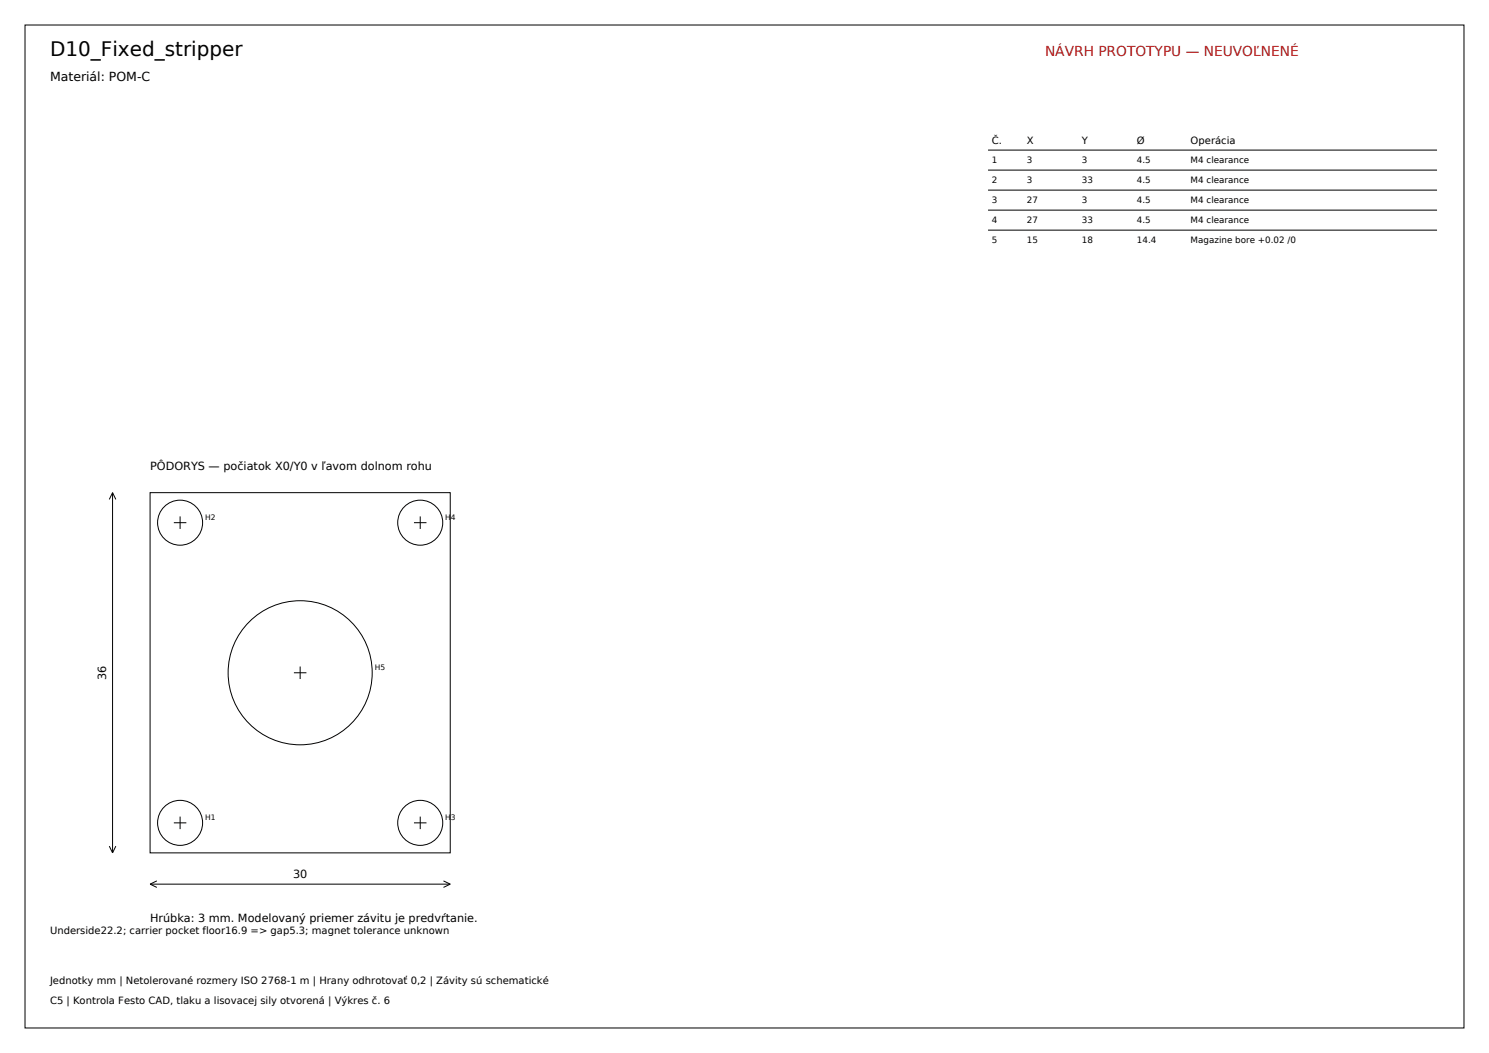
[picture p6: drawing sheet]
<svg xmlns="http://www.w3.org/2000/svg" width="420mm" height="297mm" viewBox="0 0 420 297" stroke-linecap="round" stroke-linejoin="round" font-family="sans-serif">
<defs><g id="words">
<text font-size="5.6" x="14.1" y="15.9">D10_Fixed_stripper</text>
<text font-size="3.9" fill="#b31414" x="294.8" y="15.9">NÁVRH PROTOTYPU — NEUVOĽNENÉ</text>
<text font-size="3.5" x="14.1" y="22.9">Materiál: POM-C</text>
<g font-size="3.2">
<text x="42.3" y="132.6">PÔDORYS — počiatok X0/Y0 v ľavom dolnom rohu</text>
<text x="30" y="191.8" transform="rotate(-90 30 191.8)">36</text>
<text x="82.6" y="247.6">30</text>
<text x="42.3" y="260">Hrúbka: 3 mm. Modelovaný priemer závitu je predvŕtanie.</text>
</g>
<g font-size="2.8">
<text x="279.8" y="40.6">Č.</text>
<text x="289.6" y="40.6">X</text>
<text x="305.2" y="40.6">Y</text>
<text x="320.7" y="40.6">Ø</text>
<text x="335.8" y="40.6">Operácia</text>
<text x="14.1" y="263.5">Underside22.2; carrier pocket floor16.9 =&gt; gap5.3; magnet tolerance unknown</text>
<text x="14.1" y="277.6">Jednotky mm | Netolerované rozmery ISO 2768-1 m | Hrany odhrotovať 0,2 | Závity sú schematické</text>
<text x="14.1" y="283.2">C5 | Kontrola Festo CAD, tlaku a lisovacej sily otvorená | Výkres č. 6</text>
</g>
<g font-size="2.5">
<text x="279.8" y="45.9">1</text>
<text x="289.6" y="45.9">3</text>
<text x="305.2" y="45.9">3</text>
<text x="320.7" y="45.9">4.5</text>
<text x="335.8" y="45.9">M4 clearance</text>
<text x="279.8" y="51.5">2</text>
<text x="289.6" y="51.5">3</text>
<text x="305.2" y="51.5">33</text>
<text x="320.7" y="51.5">4.5</text>
<text x="335.8" y="51.5">M4 clearance</text>
<text x="279.8" y="57.2">3</text>
<text x="289.6" y="57.2">27</text>
<text x="305.2" y="57.2">3</text>
<text x="320.7" y="57.2">4.5</text>
<text x="335.8" y="57.2">M4 clearance</text>
<text x="279.8" y="62.8">4</text>
<text x="289.6" y="62.8">27</text>
<text x="305.2" y="62.8">33</text>
<text x="320.7" y="62.8">4.5</text>
<text x="335.8" y="62.8">M4 clearance</text>
<text x="279.8" y="68.4">5</text>
<text x="289.6" y="68.4">15</text>
<text x="305.2" y="68.4">18</text>
<text x="320.7" y="68.4">14.4</text>
<text x="335.8" y="68.4">Magazine bore +0.02 /0</text>
</g>
<g font-size="2.1">
<text x="57.9" y="146.7">H2</text>
<text x="125.6" y="146.7">H4</text>
<text x="105.7" y="189.1">H5</text>
<text x="57.9" y="231.4">H1</text>
<text x="125.6" y="231.4">H3</text>
</g>
</g></defs>
<g fill="none" stroke="#000" stroke-width=".28">
<path d="M7.1 7.1h405.8v282.8h-405.8zM278.7 42.3h126.6M278.7 48h126.6M278.7 53.6h126.6M278.7 59.3h126.6M278.7 64.9h126.6M31.7 139v101.6M31.7 139l-.9 1.9M31.7 139l1 1.9M42.3 139h84.7v101.6h-84.7zM49 147.4h3.6M50.8 145.7v3.5"/>
<path d="M116.8 147.4h3.5M118.5 145.7v3.5M82.9 189.8h3.5M84.7 188v3.5M30.8 238.6l.9 2M32.7 238.6l-1 2M49 232.1h3.6M50.8 230.3v3.6M116.8 232.1h3.5M118.5 230.3v3.6M42.3 249.4h84.7M42.3 249.4l1.9 .9"/>
<path d="M44.2 248.5l-1.9 .9M125.1 248.5l1.9 .9M127 249.4l-1.9 .9"/>
<circle cx="50.8" cy="147.4" r="6.4"/>
<circle cx="118.5" cy="147.4" r="6.4"/>
<circle cx="84.7" cy="189.8" r="20.3"/>
<circle cx="50.8" cy="232.1" r="6.4"/>
<circle cx="118.5" cy="232.1" r="6.4"/>
</g>
<use href="#words"/>
</svg>
